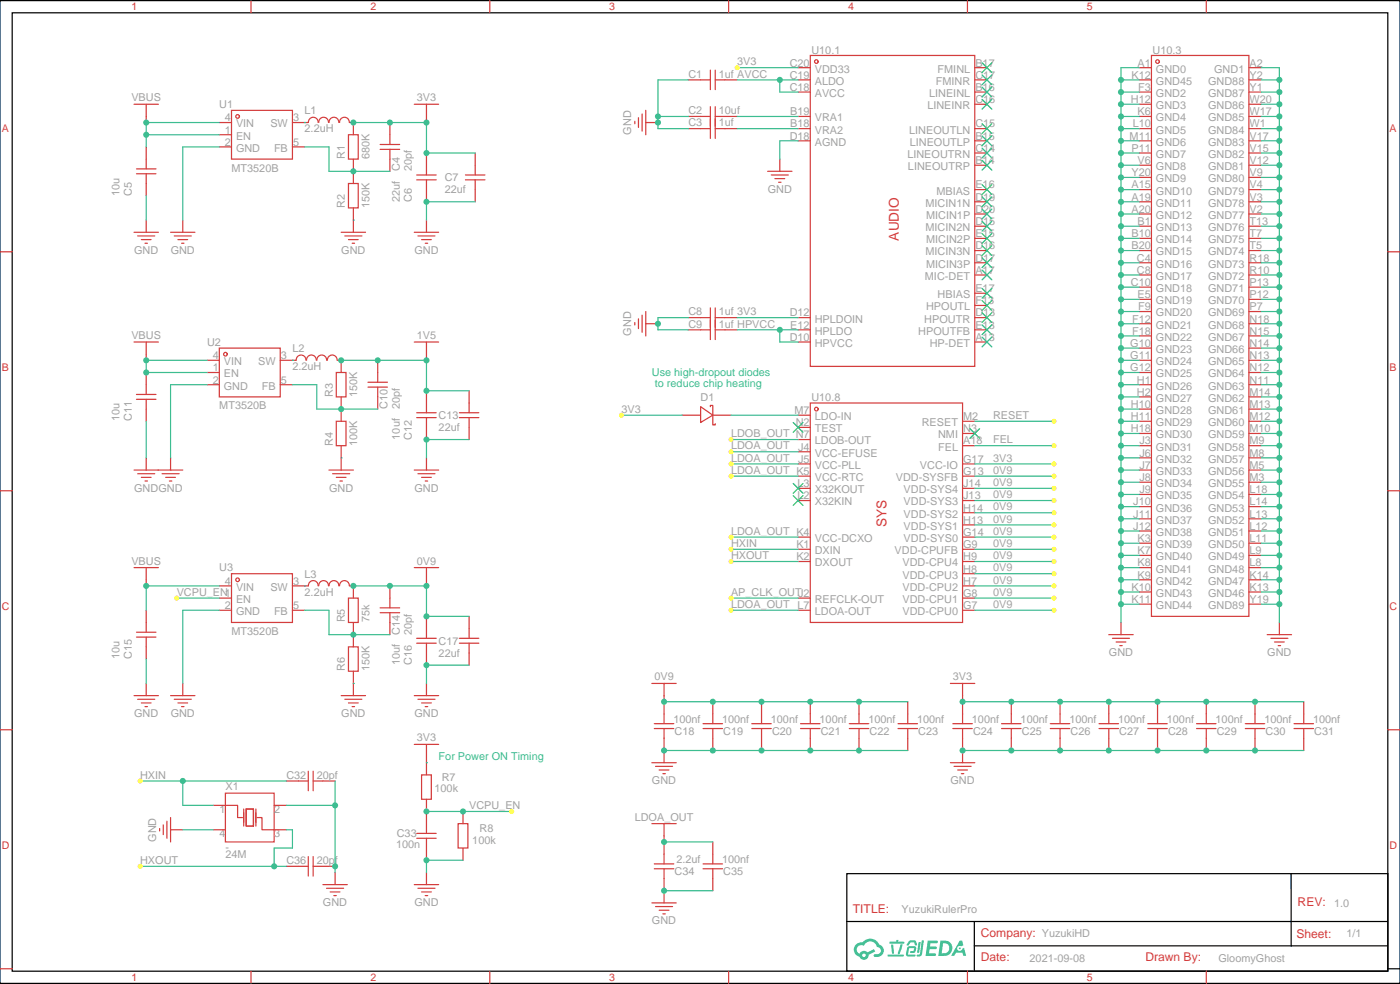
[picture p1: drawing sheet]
<svg xmlns="http://www.w3.org/2000/svg" width="405mm" height="285mm" viewBox="0 0 405 285" stroke-linecap="round" stroke-linejoin="round" font-family="sans-serif">
<defs><g id="words">
<g font-size="3.9" fill="#d43d3d">
<text x="260.2" y="69.6" transform="rotate(-90 260.2 69.6)">AUDIO</text>
<text x="256.7" y="152.5" transform="rotate(-90 256.7 152.5)">SYS</text>
</g>
<g font-size="3.5" fill="#d43d3d">
<text x="375.7" y="262.3">REV:</text>
<text x="246.9" y="264">TITLE:</text>
<text x="284" y="271.1">Company: YuzukiHD</text>
<text x="375.4" y="271.4">Sheet:</text>
<text x="284" y="278.1">Date:</text>
<text x="331.6" y="278.1">Drawn By:</text>
</g>
<g font-size="3.1" fill="#d43d3d">
<text x="38.1" y="3">1</text>
<text x="107.2" y="3">2</text>
<text x="176.4" y="3">3</text>
<text x="245.5" y="3">4</text>
<text x="314.7" y="3">5</text>
<text x=".5" y="38.1">A</text>
<text x="402.3" y="38.1">A</text>
<text x=".5" y="107.3">B</text>
<text x="402.3" y="107.3">B</text>
<text x=".5" y="176.4">C</text>
<text x="402.3" y="176.4">C</text>
<text x=".5" y="245.5">D</text>
<text x="402.3" y="245.5">D</text>
<text x="38.1" y="283.8">1</text>
<text x="107.2" y="283.8">2</text>
<text x="176.4" y="283.8">3</text>
<text x="245.5" y="283.8">4</text>
<text x="314.7" y="283.8">5</text>
</g>
<g font-size="3.1" fill="#a2a2a2">
<text x="234.9" y="15.6">U10.1</text>
<text x="333.7" y="15.6">U10.3</text>
<text x="199.3" y="22.4">C1</text>
<text x="208.1" y="22.4">1uf AVCC</text>
<text x="213.4" y="18.9">3V3</text>
<text x="228.6" y="22.8">C19</text>
<text x="228.6" y="19.2">C20</text>
<text x="235.9" y="21">VDD33</text>
<text x="271.5" y="21">FMINL</text>
<text x="282.4" y="22.8">C17</text>
<text x="282.4" y="19.2">B17</text>
<text x="327.6" y="22.8">K12</text>
<text x="329.3" y="19.2">A1</text>
<text x="334.7" y="21">GND0</text>
<text x="351.5" y="21">GND1</text>
<text x="361.8" y="19.2">A2</text>
<text x="361.8" y="22.8">Y2</text>
<text x="38" y="29.3">VBUS</text>
<text x="120.7" y="29.3">3V3</text>
<text x="228.6" y="26.3">C18</text>
<text x="235.9" y="24.5">ALDO</text>
<text x="235.9" y="28.1">AVCC</text>
<text x="269" y="28.1">LINEINL</text>
<text x="270.9" y="24.5">FMINR</text>
<text x="282.4" y="29.8">C16</text>
<text x="282.4" y="26.3">B16</text>
<text x="327.4" y="29.8">H12</text>
<text x="329.5" y="26.3">F3</text>
<text x="334.7" y="28.1">GND2</text>
<text x="334.7" y="24.5">GND45</text>
<text x="349.8" y="24.5">GND88</text>
<text x="349.8" y="28.1">GND87</text>
<text x="361.8" y="26.3">Y1</text>
<text x="361.8" y="29.8">W20</text>
<text x="63.5" y="31.3">U1</text>
<text x="65.1" y="35.1">4</text>
<text x="84.8" y="35.1">3</text>
<text x="88.2" y="33">L1</text>
<text x="199.3" y="33">C2</text>
<text x="208.1" y="33">10uf</text>
<text x="228.8" y="33.4">B19</text>
<text x="235.9" y="35.1">VRA1</text>
<text x="268.5" y="31.6">LINEINR</text>
<text x="329.3" y="33.4">K6</text>
<text x="334.7" y="35.1">GND4</text>
<text x="334.7" y="31.6">GND3</text>
<text x="349.8" y="31.6">GND86</text>
<text x="349.8" y="35.1">GND85</text>
<text x="361.8" y="33.4">W17</text>
<text x="65.1" y="38.6">1</text>
<text x="68.3" y="40.4">EN</text>
<text x="68.3" y="36.9">VIN</text>
<text x="78.3" y="36.9">SW</text>
<text x="88.2" y="38.3">2.2uH</text>
<text x="182.8" y="39" transform="rotate(-90 182.8 39)">GND</text>
<text x="199.3" y="36.6">C3</text>
<text x="208.1" y="36.6">1uf</text>
<text x="228.6" y="40.4">D18</text>
<text x="228.8" y="36.9">B18</text>
<text x="235.9" y="38.6">VRA2</text>
<text x="263.2" y="38.6">LINEOUTLN</text>
<text x="282.4" y="40.4">B15</text>
<text x="282.4" y="36.9">C15</text>
<text x="327.1" y="40.4">M11</text>
<text x="327.9" y="36.9">L10</text>
<text x="334.7" y="38.6">GND5</text>
<text x="349.8" y="38.6">GND84</text>
<text x="361.8" y="36.9">W1</text>
<text x="361.8" y="40.4">V17</text>
<text x="65.1" y="42.2">2</text>
<text x="68.3" y="43.9">GND</text>
<text x="79.3" y="43.9">FB</text>
<text x="84.8" y="42.2">5</text>
<text x="99.9" y="46" transform="rotate(-90 99.9 46)">R1</text>
<text x="106.9" y="46" transform="rotate(-90 106.9 46)">680K</text>
<text x="235.9" y="42.2">AGND</text>
<text x="262.7" y="45.7">LINEOUTRN</text>
<text x="263.4" y="42.2">LINEOUTLP</text>
<text x="282.4" y="43.9">C14</text>
<text x="282.4" y="47.5">B14</text>
<text x="327.6" y="43.9">P11</text>
<text x="329.3" y="47.5">V6</text>
<text x="334.7" y="45.7">GND7</text>
<text x="334.7" y="42.2">GND6</text>
<text x="349.8" y="42.2">GND83</text>
<text x="349.8" y="45.7">GND82</text>
<text x="361.8" y="43.9">V15</text>
<text x="361.8" y="47.5">V12</text>
<text x="67" y="49.7">MT3520B</text>
<text x="115.8" y="49.6" transform="rotate(-90 115.8 49.6)">C4</text>
<text x="119.3" y="49.6" transform="rotate(-90 119.3 49.6)">20pf</text>
<text x="128.8" y="52.4">C7</text>
<text x="262.9" y="49.2">LINEOUTRP</text>
<text x="327.6" y="51">Y20</text>
<text x="334.7" y="52.8">GND9</text>
<text x="334.7" y="49.2">GND8</text>
<text x="349.8" y="49.2">GND81</text>
<text x="349.8" y="52.8">GND80</text>
<text x="361.8" y="51">V9</text>
<text x="34.6" y="56.6" transform="rotate(-90 34.6 56.6)">10u</text>
<text x="38.1" y="56.6" transform="rotate(-90 38.1 56.6)">C5</text>
<text x="115.8" y="58.4" transform="rotate(-90 115.8 58.4)">22uf</text>
<text x="119.3" y="58.4" transform="rotate(-90 119.3 58.4)">C6</text>
<text x="128.8" y="56">22uf</text>
<text x="222.3" y="55.8">GND</text>
<text x="268" y="59.8">MICIN1N</text>
<text x="271.1" y="56.3">MBIAS</text>
<text x="282.4" y="58">D19</text>
<text x="282.4" y="54.5">E16</text>
<text x="327.6" y="58">A19</text>
<text x="327.6" y="54.5">A15</text>
<text x="334.7" y="59.8">GND11</text>
<text x="334.7" y="56.3">GND10</text>
<text x="349.8" y="56.3">GND79</text>
<text x="349.8" y="59.8">GND78</text>
<text x="361.8" y="54.5">V4</text>
<text x="361.8" y="58">V3</text>
<text x="99.9" y="60.1" transform="rotate(-90 99.9 60.1)">R2</text>
<text x="106.9" y="60.1" transform="rotate(-90 106.9 60.1)">150K</text>
<text x="268.1" y="63.3">MICIN1P</text>
<text x="282.4" y="65.1">D15</text>
<text x="282.4" y="61.6">D20</text>
<text x="327.6" y="61.6">A20</text>
<text x="329.3" y="65.1">B1</text>
<text x="334.7" y="63.3">GND12</text>
<text x="349.8" y="63.3">GND77</text>
<text x="361.8" y="61.6">V2</text>
<text x="361.8" y="65.1">T13</text>
<text x="268" y="66.9">MICIN2N</text>
<text x="268.1" y="70.4">MICIN2P</text>
<text x="282.4" y="68.6">E15</text>
<text x="327.6" y="68.6">B10</text>
<text x="334.7" y="70.4">GND14</text>
<text x="334.7" y="66.9">GND13</text>
<text x="349.8" y="66.9">GND76</text>
<text x="349.8" y="70.4">GND75</text>
<text x="361.8" y="68.6">T7</text>
<text x="38.8" y="73.4">GND</text>
<text x="49.4" y="73.4">GND</text>
<text x="98.8" y="73.4">GND</text>
<text x="120" y="73.4">GND</text>
<text x="268" y="73.9">MICIN3N</text>
<text x="268.1" y="77.4">MICIN3P</text>
<text x="282.4" y="75.7">D17</text>
<text x="282.4" y="72.2">D16</text>
<text x="327.6" y="72.2">B20</text>
<text x="329.2" y="75.7">C4</text>
<text x="334.7" y="77.4">GND16</text>
<text x="334.7" y="73.9">GND15</text>
<text x="349.8" y="73.9">GND74</text>
<text x="349.8" y="77.4">GND73</text>
<text x="361.8" y="72.2">T5</text>
<text x="361.8" y="75.7">R18</text>
<text x="267.8" y="81">MIC-DET</text>
<text x="282.4" y="79.2">A17</text>
<text x="327.4" y="82.7">C10</text>
<text x="329.2" y="79.2">C8</text>
<text x="334.7" y="81">GND17</text>
<text x="349.8" y="81">GND72</text>
<text x="361.8" y="79.2">R10</text>
<text x="361.8" y="82.7">P13</text>
<text x="268.1" y="89.8">HPOUTL</text>
<text x="271.5" y="86.3">HBIAS</text>
<text x="282.4" y="88">F13</text>
<text x="282.4" y="84.5">E17</text>
<text x="329.3" y="86.3">E5</text>
<text x="329.5" y="89.8">F9</text>
<text x="334.7" y="88">GND19</text>
<text x="334.7" y="84.5">GND18</text>
<text x="349.8" y="84.5">GND71</text>
<text x="349.8" y="88">GND70</text>
<text x="361.8" y="86.3">P12</text>
<text x="361.8" y="89.8">P7</text>
<text x="199.3" y="94.8">C9</text>
<text x="199.3" y="91.2">C8</text>
<text x="208.1" y="94.8">1uf HPVCC</text>
<text x="208.1" y="91.2">1uf 3V3</text>
<text x="228.6" y="91.6">D12</text>
<text x="228.8" y="95.1">E12</text>
<text x="235.9" y="93.3">HPLDOIN</text>
<text x="267.6" y="93.3">HPOUTR</text>
<text x="282.4" y="95.1">E13</text>
<text x="282.4" y="91.6">D13</text>
<text x="327.8" y="93.3">F12</text>
<text x="334.7" y="95.1">GND21</text>
<text x="334.7" y="91.6">GND20</text>
<text x="349.8" y="91.6">GND69</text>
<text x="349.8" y="95.1">GND68</text>
<text x="361.8" y="93.3">N18</text>
<text x="38" y="98.1">VBUS</text>
<text x="60" y="100.1">U2</text>
<text x="84.7" y="101.8">L2</text>
<text x="120.7" y="98.1">1V5</text>
<text x="182.8" y="97.2" transform="rotate(-90 182.8 97.2)">GND</text>
<text x="228.6" y="98.6">D10</text>
<text x="235.9" y="100.4">HPVCC</text>
<text x="235.9" y="96.9">HPLDO</text>
<text x="265.9" y="96.9">HPOUTFB</text>
<text x="269.2" y="100.4">HP-DET</text>
<text x="282.4" y="98.6">A13</text>
<text x="327.2" y="100.4">G10</text>
<text x="327.8" y="96.9">F18</text>
<text x="334.7" y="98.6">GND22</text>
<text x="349.8" y="98.6">GND67</text>
<text x="361.8" y="96.9">N15</text>
<text x="361.8" y="100.4">N14</text>
<text x="61.6" y="107.4">1</text>
<text x="61.6" y="103.9">4</text>
<text x="64.8" y="105.7">VIN</text>
<text x="74.8" y="105.7">SW</text>
<text x="81.3" y="103.9">3</text>
<text x="84.7" y="107.1">2.2uH</text>
<text x="327.2" y="107.4">G12</text>
<text x="327.2" y="103.9">G11</text>
<text x="334.7" y="105.7">GND24</text>
<text x="334.7" y="102.1">GND23</text>
<text x="349.8" y="102.1">GND66</text>
<text x="349.8" y="105.7">GND65</text>
<text x="361.8" y="103.9">N13</text>
<text x="361.8" y="107.4">N12</text>
<text x="61.6" y="111">2</text>
<text x="64.8" y="109.2">EN</text>
<text x="64.8" y="112.7">GND</text>
<text x="75.8" y="112.7">FB</text>
<text x="81.3" y="111">5</text>
<text x="329.2" y="111">H1</text>
<text x="334.7" y="112.7">GND26</text>
<text x="334.7" y="109.2">GND25</text>
<text x="349.8" y="109.2">GND64</text>
<text x="349.8" y="112.7">GND63</text>
<text x="361.8" y="111">N11</text>
<text x="63.5" y="118.5">MT3520B</text>
<text x="96.4" y="114.8" transform="rotate(-90 96.4 114.8)">R3</text>
<text x="103.4" y="114.8" transform="rotate(-90 103.4 114.8)">150K</text>
<text x="112.2" y="118.4" transform="rotate(-90 112.2 118.4)">C10</text>
<text x="115.8" y="118.4" transform="rotate(-90 115.8 118.4)">20pf</text>
<text x="179.9" y="119.5">3V3</text>
<text x="202.8" y="115.9">D1</text>
<text x="230" y="119.8">M7</text>
<text x="234.9" y="116.1">U10.8</text>
<text x="327.4" y="118">H10</text>
<text x="329.2" y="114.5">H2</text>
<text x="334.7" y="119.8">GND28</text>
<text x="334.7" y="116.3">GND27</text>
<text x="349.8" y="116.3">GND62</text>
<text x="349.8" y="119.8">GND61</text>
<text x="361.8" y="114.5">M14</text>
<text x="361.8" y="118">M13</text>
<text x="34.6" y="121.9" transform="rotate(-90 34.6 121.9)">10u</text>
<text x="38.1" y="121.9" transform="rotate(-90 38.1 121.9)">C11</text>
<text x="127" y="121.2">C13</text>
<text x="127" y="124.8">22uf</text>
<text x="230.4" y="123.3">N2</text>
<text x="235.9" y="125.1">TEST</text>
<text x="235.9" y="121.5">LDO-IN</text>
<text x="266.9" y="123.3">RESET</text>
<text x="278.9" y="121.5">M2</text>
<text x="278.9" y="125.1">N3</text>
<text x="287.5" y="121.2">RESET</text>
<text x="327.4" y="125.1">H18</text>
<text x="327.4" y="121.5">H11</text>
<text x="334.7" y="123.3">GND29</text>
<text x="349.8" y="123.3">GND60</text>
<text x="361.8" y="121.5">M12</text>
<text x="361.8" y="125.1">M10</text>
<text x="96.4" y="128.9" transform="rotate(-90 96.4 128.9)">R4</text>
<text x="103.4" y="128.9" transform="rotate(-90 103.4 128.9)">100K</text>
<text x="115.8" y="127.2" transform="rotate(-90 115.8 127.2)">10uf</text>
<text x="119.3" y="127.2" transform="rotate(-90 119.3 127.2)">C12</text>
<text x="211.7" y="126.5">LDOB_OUT N7</text>
<text x="211.7" y="130">LDOA_OUT</text>
<text x="231.1" y="130.4">J4</text>
<text x="235.9" y="128.6">LDOB-OUT</text>
<text x="271.6" y="130.4">FEL</text>
<text x="271.6" y="126.8">NMI</text>
<text x="278.9" y="128.6">A18</text>
<text x="287.5" y="128.3">FEL</text>
<text x="329.9" y="128.6">J3</text>
<text x="334.7" y="130.4">GND31</text>
<text x="334.7" y="126.8">GND30</text>
<text x="349.8" y="126.8">GND59</text>
<text x="349.8" y="130.4">GND58</text>
<text x="361.8" y="128.6">M9</text>
<text x="211.7" y="133.6">LDOA_OUT</text>
<text x="211.7" y="137.1">LDOA_OUT K5</text>
<text x="231.1" y="133.9">J5</text>
<text x="235.9" y="135.7">VCC-PLL</text>
<text x="235.9" y="132.1">VCC-EFUSE</text>
<text x="266.4" y="135.7">VCC-IO</text>
<text x="278.9" y="133.9">G17</text>
<text x="278.9" y="137.4">G13</text>
<text x="287.5" y="137.1">0V9</text>
<text x="287.5" y="133.6">3V3</text>
<text x="329.9" y="135.7">J7</text>
<text x="329.9" y="132.1">J6</text>
<text x="334.7" y="137.4">GND33</text>
<text x="334.7" y="133.9">GND32</text>
<text x="349.8" y="133.9">GND57</text>
<text x="349.8" y="137.4">GND56</text>
<text x="361.8" y="132.1">M8</text>
<text x="361.8" y="135.7">M5</text>
<text x="38.8" y="142.2">GNDGND</text>
<text x="95.3" y="142.2">GND</text>
<text x="120" y="142.2">GND</text>
<text x="230.9" y="140.9">L3</text>
<text x="235.9" y="142.7">X32KOUT</text>
<text x="235.9" y="139.2">VCC-RTC</text>
<text x="259.4" y="139.2">VDD-SYSFB</text>
<text x="261.6" y="142.7">VDD-SYS4</text>
<text x="278.9" y="140.9">J14</text>
<text x="287.5" y="140.6">0V9</text>
<text x="329.9" y="142.7">J9</text>
<text x="329.9" y="139.2">J8</text>
<text x="334.7" y="140.9">GND34</text>
<text x="349.8" y="140.9">GND55</text>
<text x="361.8" y="139.2">M3</text>
<text x="361.8" y="142.7">L18</text>
<text x="230.9" y="144.5">L2</text>
<text x="235.9" y="146.2">X32KIN</text>
<text x="261.6" y="146.2">VDD-SYS3</text>
<text x="261.6" y="149.8">VDD-SYS2</text>
<text x="278.9" y="144.5">J13</text>
<text x="278.9" y="148">H14</text>
<text x="287.5" y="144.2">0V9</text>
<text x="287.5" y="147.7">0V9</text>
<text x="328.1" y="149.8">J11</text>
<text x="328.1" y="146.2">J10</text>
<text x="334.7" y="148">GND36</text>
<text x="334.7" y="144.5">GND35</text>
<text x="349.8" y="144.5">GND54</text>
<text x="349.8" y="148">GND53</text>
<text x="361.8" y="146.2">L14</text>
<text x="361.8" y="149.8">L13</text>
<text x="211.7" y="154.7">LDOA_OUT K4</text>
<text x="261.6" y="153.3">VDD-SYS1</text>
<text x="278.9" y="151.5">H13</text>
<text x="278.9" y="155.1">G14</text>
<text x="287.5" y="151.2">0V9</text>
<text x="287.5" y="154.7">0V9</text>
<text x="328.1" y="153.3">J12</text>
<text x="334.7" y="155.1">GND38</text>
<text x="334.7" y="151.5">GND37</text>
<text x="349.8" y="151.5">GND52</text>
<text x="349.8" y="155.1">GND51</text>
<text x="361.8" y="153.3">L12</text>
<text x="211.7" y="158.3">HXIN</text>
<text x="211.7" y="161.8">HXOUT</text>
<text x="230.6" y="158.6">K1</text>
<text x="235.9" y="160.4">DXIN</text>
<text x="235.9" y="156.8">VCC-DCXO</text>
<text x="259" y="160.4">VDD-CPUFB</text>
<text x="261.6" y="156.8">VDD-SYS0</text>
<text x="278.9" y="158.6">G9</text>
<text x="287.5" y="158.3">0V9</text>
<text x="287.5" y="161.8">0V9</text>
<text x="329.3" y="160.4">K7</text>
<text x="329.3" y="156.8">K3</text>
<text x="334.7" y="158.6">GND39</text>
<text x="349.8" y="158.6">GND50</text>
<text x="361.8" y="156.8">L11</text>
<text x="361.8" y="160.4">L9</text>
<text x="38" y="163.4">VBUS</text>
<text x="63.5" y="165.3">U3</text>
<text x="88.2" y="167.1">L3</text>
<text x="120.7" y="163.4">0V9</text>
<text x="230.6" y="162.1">K2</text>
<text x="235.9" y="163.9">DXOUT</text>
<text x="261.3" y="163.9">VDD-CPU4</text>
<text x="261.3" y="167.4">VDD-CPU3</text>
<text x="278.9" y="162.1">H9</text>
<text x="278.9" y="165.6">H8</text>
<text x="287.5" y="165.3">0V9</text>
<text x="329.3" y="167.4">K9</text>
<text x="329.3" y="163.9">K8</text>
<text x="334.7" y="165.6">GND41</text>
<text x="334.7" y="162.1">GND40</text>
<text x="349.8" y="162.1">GND49</text>
<text x="349.8" y="165.6">GND48</text>
<text x="361.8" y="163.9">L8</text>
<text x="361.8" y="167.4">K14</text>
<text x="51.2" y="172.4">VCPU_EN1</text>
<text x="65.1" y="169.2">4</text>
<text x="68.3" y="170.9">VIN</text>
<text x="78.3" y="170.9">SW</text>
<text x="84.8" y="169.2">3</text>
<text x="88.2" y="172.4">2.2uH</text>
<text x="211.7" y="172.4">AP_CLK_OUTJ2</text>
<text x="261.3" y="170.9">VDD-CPU2</text>
<text x="278.9" y="169.2">H7</text>
<text x="278.9" y="172.7">G8</text>
<text x="287.5" y="168.9">0V9</text>
<text x="287.5" y="172.4">0V9</text>
<text x="327.6" y="170.9">K10</text>
<text x="334.7" y="172.7">GND43</text>
<text x="334.7" y="169.2">GND42</text>
<text x="349.8" y="169.2">GND47</text>
<text x="349.8" y="172.7">GND46</text>
<text x="361.8" y="170.9">K13</text>
<text x="65.1" y="176.2">2</text>
<text x="68.3" y="174.5">EN</text>
<text x="68.3" y="178">GND</text>
<text x="79.3" y="178">FB</text>
<text x="84.8" y="176.2">5</text>
<text x="211.7" y="175.9">LDOA_OUT</text>
<text x="230.9" y="176.2">L7</text>
<text x="235.9" y="178">LDOA-OUT</text>
<text x="235.9" y="174.5">REFCLK-OUT</text>
<text x="261.3" y="174.5">VDD-CPU1</text>
<text x="261.3" y="178">VDD-CPU0</text>
<text x="278.9" y="176.2">G7</text>
<text x="287.5" y="175.9">0V9</text>
<text x="327.6" y="174.5">K11</text>
<text x="334.7" y="176.2">GND44</text>
<text x="349.8" y="176.2">GND89</text>
<text x="361.8" y="174.5">Y19</text>
<text x="67" y="183.7">MT3520B</text>
<text x="99.9" y="180.1" transform="rotate(-90 99.9 180.1)">R5</text>
<text x="106.9" y="180.1" transform="rotate(-90 106.9 180.1)">75k</text>
<text x="115.8" y="183.6" transform="rotate(-90 115.8 183.6)">C14</text>
<text x="119.3" y="183.6" transform="rotate(-90 119.3 183.6)">20pf</text>
<text x="34.6" y="190.7" transform="rotate(-90 34.6 190.7)">10u</text>
<text x="38.1" y="190.7" transform="rotate(-90 38.1 190.7)">C15</text>
<text x="127" y="186.5">C17</text>
<text x="127" y="190">22uf</text>
<text x="321.1" y="189.8">GND</text>
<text x="366.9" y="189.8">GND</text>
<text x="99.9" y="194.2" transform="rotate(-90 99.9 194.2)">R6</text>
<text x="106.9" y="194.2" transform="rotate(-90 106.9 194.2)">150K</text>
<text x="115.8" y="192.4" transform="rotate(-90 115.8 192.4)">10uf</text>
<text x="119.3" y="192.4" transform="rotate(-90 119.3 192.4)">C16</text>
<text x="189.5" y="196.9">0V9</text>
<text x="275.9" y="196.9">3V3</text>
<text x="38.8" y="207.5">GND</text>
<text x="49.4" y="207.5">GND</text>
<text x="98.8" y="207.5">GND</text>
<text x="120" y="207.5">GND</text>
<text x="195" y="209">100nf</text>
<text x="209.1" y="209">100nf</text>
<text x="223.2" y="209">100nf</text>
<text x="237.3" y="209">100nf</text>
<text x="251.4" y="209">100nf</text>
<text x="265.5" y="209">100nf</text>
<text x="281.4" y="209">100nf</text>
<text x="295.5" y="209">100nf</text>
<text x="309.6" y="209">100nf</text>
<text x="323.7" y="209">100nf</text>
<text x="337.8" y="209">100nf</text>
<text x="352" y="209">100nf</text>
<text x="366.1" y="209">100nf</text>
<text x="380.2" y="209">100nf</text>
<text x="120.7" y="214.5">3V3</text>
<text x="195.3" y="212.6">C18</text>
<text x="209.4" y="212.6">C19</text>
<text x="223.5" y="212.6">C20</text>
<text x="237.6" y="212.6">C21</text>
<text x="251.8" y="212.6">C22</text>
<text x="265.9" y="212.6">C23</text>
<text x="281.7" y="212.6">C24</text>
<text x="295.9" y="212.6">C25</text>
<text x="310" y="212.6">C26</text>
<text x="324.1" y="212.6">C27</text>
<text x="338.2" y="212.6">C28</text>
<text x="352.3" y="212.6">C29</text>
<text x="366.4" y="212.6">C30</text>
<text x="380.5" y="212.6">C31</text>
<text x="40.6" y="225.3">HXIN</text>
<text x="82.9" y="225.3">C32</text>
<text x="91.7" y="225.3">20pf</text>
<text x="127.9" y="226">R7</text>
<text x="188.8" y="226.9">GND</text>
<text x="275.2" y="226.9">GND</text>
<text x="65.3" y="228.5">X1</text>
<text x="125.8" y="229.1">100k</text>
<text x="63.5" y="235.2">1</text>
<text x="79.4" y="235.2">2</text>
<text x="135.8" y="234.1">VCPU_EN</text>
<text x="183.8" y="237.5">LDOA_OUT</text>
<text x="45.2" y="243.6" transform="rotate(-90 45.2 243.6)">GND</text>
<text x="63.5" y="242.2">4</text>
<text x="79.4" y="242.2">3</text>
<text x="114.7" y="245.4">100n</text>
<text x="114.9" y="242.2">C33</text>
<text x="136.8" y="244.3">100k</text>
<text x="138.8" y="240.8">R8</text>
<text x="40.6" y="250">HXOUT</text>
<text x="65.3" y="248.2">24M</text>
<text x="65.3" y="246.1">-</text>
<text x="82.9" y="250">C36</text>
<text x="91.7" y="250">20pf</text>
<text x="195.8" y="249.6">2.2uf</text>
<text x="209.1" y="249.6">100nf</text>
<text x="195.3" y="253.1">C34</text>
<text x="209.4" y="253.1">C35</text>
<text x="93.5" y="262.1">GND</text>
<text x="120" y="262.1">GND</text>
<text x="386.3" y="262.3">1.0</text>
<text x="188.8" y="267.4">GND</text>
<text x="261.1" y="264.1">YuzukiRulerPro</text>
<text x="389.8" y="271.2">1/1</text>
<text x="298.1" y="278.2">2021-09-08</text>
<text x="352.8" y="278.2">GloomyGhost</text>
</g>
<g font-size="3.1" fill="#3dbc91">
<text x="188.7" y="108.9">Use high-dropout diodes</text>
<text x="189.6" y="112">to reduce chip heating</text>
<text x="127" y="220">For Power ON Timing</text>
</g>
</g></defs>
<g fill="none" stroke="#d43d3d" stroke-width=".35">
<path d="M72.7 .2v3.5M141.8 .2v3.5M211 .2v3.5M231.1 19.6h3.5M234.6 16.1h47.6v89.9h-47.6zM280.1 .2v3.5M282.2 19.6h3.6M329.8 19.6h3.6M333.4 16.1h28.2v162.2h-28.2zM349.2 .2v3.5M361.6 19.6h3.5M38.8 30.2h7.1"/>
<path d="M42.3 30.2v5.3M63.5 35.5h3.5M63.5 39h3.5M67 31.9h17.7v14.1h-17.7zM84.7 35.5h4.6M89.3 35.4a1.41 1.41 0 0 1 1.4-1.5 1.41 1.41 0 0 1 1.4 1.5M92.3 35.4a1.41 1.41 0 0 1 1.4-1.5 1.41 1.41 0 0 1 1.4 1.5M95.3 35.4a1.41 1.41 0 0 1 1.4-1.5 1.41 1.41 0 0 1 1.4 1.5M98.3 35.4a1.41 1.41 0 0 1 1.4-1.5 1.41 1.41 0 0 1 1.4 1.5M100.9 39h2.8v7h-2.8zM101.2 35.5h1.1v3.5M112.9 35.5v6.3"/>
<path d="M119.9 30.2h7.1M123.5 30.2v5.3M183.8 35.1v.7M184.9 34v2.9M185.9 33v4.9M187 35.5h3.5M187 31.9v7.1M199.3 23.1h6.4M199.3 37.2h6.4M199.3 33.7h6.4M205.7 20.3v5.6M205.7 30.9v9.1"/>
<path d="M207.1 23.1h6.3M207.1 37.2h6.3M207.1 33.7h6.3M207.1 20.3v5.6M207.1 30.9v9.1M231.1 23.1h3.5M231.1 37.2h3.5M231.1 26.6h3.5M231.1 33.7h3.5M282.2 23.1h3.6M282.2 37.2h3.6M282.2 30.2h3.6"/>
<path d="M282.2 26.6h3.6M329.8 23.1h3.6M329.8 37.2h3.6M329.8 30.2h3.6M329.8 26.6h3.6M329.8 33.7h3.6M361.6 23.1h3.5M361.6 37.2h3.5M361.6 30.2h3.5M361.6 26.6h3.5M361.6 33.7h3.5M39.5 50.3h5.7"/>
<path d="M39.5 48.9h5.7M42.3 42.5v6.4M42.3 50.3v6.3M63.5 42.5h3.5M84.7 42.5h3.5M100.9 53.1h2.8v7h-2.8zM102.3 46v7.1M110.1 43.2h5.6M110.1 41.8h5.6M112.9 43.2v6.4M120.6 52h5.7M120.6 50.6h5.7"/>
<path d="M123.5 44.3v6.3M123.5 52v6.4M134.8 52h5.6M134.8 50.6h5.6M137.6 44.3v6.3M137.6 52v6.4M222.2 49.6h7.1M223.3 50.6h4.9M224.4 51.7h2.8M225.4 52.7h.7M225.8 46v3.6M231.1 40.7h3.5"/>
<path d="M282.2 44.3h3.6M282.2 58.4h3.6M282.2 54.9h3.6M282.2 47.8h3.6M282.2 40.7h3.6M329.8 44.3h3.6M329.8 58.4h3.6M329.8 54.9h3.6M329.8 47.8h3.6M329.8 40.7h3.6M329.8 51.3h3.6M361.6 44.3h3.5"/>
<path d="M361.6 58.4h3.5M361.6 54.9h3.5M361.6 47.8h3.5M361.6 40.7h3.5M361.6 51.3h3.5M0 72.8h3.5M38.8 67.2h7.1M39.9 68.3h4.9M40.9 69.3h2.8M42 70.4h.7M42.3 63.7v3.5M49.4 67.2h7"/>
<path d="M50.4 68.3h5M51.5 69.3h2.8M52.6 70.4h.7M52.9 63.7v3.5M98.8 67.2h7M99.8 68.3h5M100.9 69.3h2.8M102 70.4h.7M102.3 60.1v7.1M119.9 67.2h7.1M121 68.3h4.9M122.1 69.3h2.8"/>
<path d="M123.1 70.4h.7M123.5 63.7v3.5M282.2 79.6h3.6M282.2 76h3.6M282.2 72.5h3.6M282.2 69h3.6M282.2 65.4h3.6M282.2 61.9h3.6M329.8 79.6h3.6M329.8 76h3.6M329.8 72.5h3.6M329.8 69h3.6"/>
<path d="M329.8 65.4h3.6M329.8 61.9h3.6M361.6 79.6h3.5M361.6 76h3.5M361.6 72.5h3.5M361.6 69h3.5M361.6 65.4h3.5M361.6 61.9h3.5M401.8 72.8h3.5M38.8 99h7.1M42.3 99v5.2M119.9 99h7.1"/>
<path d="M123.5 99v5.2M183.8 93.3v.7M184.9 92.3v2.8M185.9 91.2v4.9M187 93.7h3.5M187 90.1v7.1M199.3 95.4h6.4M199.3 91.9h6.4M205.7 89.1v9.1M207.1 95.4h6.3M207.1 91.9h6.3M207.1 89.1v9.1"/>
<path d="M231.1 95.4h3.5M231.1 91.9h3.5M231.1 99h3.5M282.2 95.4h3.6M282.2 91.9h3.6M282.2 88.4h3.6M282.2 84.8h3.6M282.2 99h3.6M329.8 83.1h3.6M329.8 86.6h3.6M329.8 90.1h3.6M329.8 93.7h3.6"/>
<path d="M329.8 97.2h3.6M361.6 83.1h3.5M361.6 86.6h3.5M361.6 90.1h3.5M361.6 93.7h3.5M361.6 97.2h3.5M39.5 115.5h5.7M39.5 114.1h5.7M42.3 107.8v6.3M42.3 115.5v6.4M60 104.2h3.5M60 107.8h3.5"/>
<path d="M60 111.3h3.5M63.5 100.7h17.6v14.1h-17.6zM81.1 104.2h4.6M81.1 111.3h3.6M85.8 104.2a1.41 1.41 0 0 1 1.4-1.5 1.41 1.41 0 0 1 1.4 1.5M88.8 104.2a1.41 1.41 0 0 1 1.4-1.5 1.41 1.41 0 0 1 1.4 1.5M91.7 104.2a1.41 1.41 0 0 1 1.5-1.5 1.41 1.41 0 0 1 1.4 1.5M94.8 104.2a1.41 1.41 0 0 1 1.4-1.5 1.41 1.41 0 0 1 1.4 1.5M97.4 107.8h2.8v7h-2.8zM97.7 104.2h1.1v3.6M98.8 114.8v7.1M106.5 112h5.7"/>
<path d="M106.5 110.6h5.7M109.4 104.2v6.4M109.4 112v6.4M120.6 119.4h5.7M123.5 113.1v6.3M133 119.4h5.6M135.8 113.1v6.3M202.8 117.7l3.6 2.4-3.6 2.1zM205.7 117.7v-.4h.7v5.6h.7v-.3M234.6 116.6h44.1v63.5h-44.1zM329.8 100.7h3.6M329.8 104.2h3.6"/>
<path d="M329.8 107.8h3.6M329.8 111.3h3.6M329.8 114.8h3.6M329.8 118.4h3.6M361.6 100.7h3.5M361.6 104.2h3.5M361.6 107.8h3.5M361.6 111.3h3.5M361.6 114.8h3.5M361.6 118.4h3.5M38.8 136h14.1M39.9 137.1h4.9"/>
<path d="M40.9 138.1h2.8M42 139.2h.7M42.3 132.5v3.5M46.9 137.1h5M48 138.1h2.8M49 139.2h.7M49.4 132.5v3.5M95.2 136h7.1M96.3 137.1h4.9M97.4 121.9h2.8v7h-2.8zM97.4 138.1h2.8M98.4 139.2h.7"/>
<path d="M98.8 128.9v7.1M119.9 136h7.1M120.6 120.8h5.7M121 137.1h4.9M122.1 138.1h2.8M123.1 139.2h.7M123.5 120.8v6.4M123.5 132.5v3.5M133 120.8h5.6M135.8 120.8v6.4M197.6 120.1h5.2M206.4 120.1h5.3"/>
<path d="M231.1 134.2h3.5M231.1 137.8h3.5M231.1 130.7h3.5M231.1 127.2h3.5M231.1 123.6h3.5M231.1 120.1h3.5M278.7 121.9h3.5M278.7 125.4h3.5M278.7 128.9h3.5M278.7 134.2h3.5M278.7 137.8h3.5M329.8 121.9h3.6"/>
<path d="M329.8 125.4h3.6M329.8 128.9h3.6M329.8 132.5h3.6M329.8 136h3.6M329.8 139.5h3.6M361.6 121.9h3.5M361.6 125.4h3.5M361.6 128.9h3.5M361.6 132.5h3.5M361.6 136h3.5M361.6 139.5h3.5M0 142h3.5"/>
<path d="M231.1 141.3h3.5M231.1 144.8h3.5M231.1 155.4h3.5M231.1 158.9h3.5M278.7 141.3h3.5M278.7 144.8h3.5M278.7 148.3h3.5M278.7 151.9h3.5M278.7 155.4h3.5M278.7 158.9h3.5M329.8 143.1h3.6M329.8 146.6h3.6"/>
<path d="M329.8 150.1h3.6M329.8 153.6h3.6M329.8 157.2h3.6M361.6 143.1h3.5M361.6 146.6h3.5M361.6 150.1h3.5M361.6 153.6h3.5M361.6 157.2h3.5M401.8 142h3.5M38.8 164.2h7.1M42.3 164.2v5.3M42.3 176.6v6.3"/>
<path d="M63.5 169.5h3.5M63.5 176.6h3.5M63.5 173h3.5M67 166h17.7v14.1h-17.7zM84.7 169.5h4.6M84.7 176.6h3.5M89.3 169.5a1.41 1.41 0 0 1 1.4-1.5 1.41 1.41 0 0 1 1.4 1.5M92.3 169.5a1.41 1.41 0 0 1 1.4-1.5 1.41 1.41 0 0 1 1.4 1.5M95.3 169.5a1.41 1.41 0 0 1 1.4-1.5 1.41 1.41 0 0 1 1.4 1.5M98.3 169.5a1.41 1.41 0 0 1 1.4-1.5 1.41 1.41 0 0 1 1.4 1.5M100.9 173h2.8v7.1h-2.8zM101.2 169.5h1.1v3.5"/>
<path d="M110.1 177.3h5.6M110.1 175.9h5.6M112.9 169.5v6.4M112.9 177.3v6.3M119.9 164.2h7.1M123.5 164.2v5.3M123.5 178.3v6.4M135.8 178.3v6.4M231.1 162.5h3.5M231.1 176.6h3.5M231.1 173h3.5M278.7 169.5h3.5"/>
<path d="M278.7 162.5h3.5M278.7 166h3.5M278.7 176.6h3.5M278.7 173h3.5M329.8 160.7h3.6M329.8 164.2h3.6M329.8 167.7h3.6M329.8 171.3h3.6M329.8 174.8h3.6M361.6 160.7h3.5M361.6 164.2h3.5M361.6 167.7h3.5"/>
<path d="M361.6 171.3h3.5M361.6 174.8h3.5M39.5 184.3h5.7M39.5 182.9h5.7M42.3 184.3v6.4M42.3 197.7v3.6M52.9 197.7v3.6M100.9 187.1h2.8v7.1h-2.8zM102.3 180.1v7M102.3 194.2v7.1M120.6 186.1h5.7M120.6 184.7h5.7"/>
<path d="M123.5 186.1v6.3M123.5 197.7v3.6M133 186.1h5.6M133 184.7h5.6M135.8 186.1v6.3M188.7 197.7h7.1M192.3 197.7v11.7M275.2 197.7h7M278.7 197.7v11.7M321 183.6h7.1M322.1 184.7h4.9M323.1 185.7h2.9"/>
<path d="M324.2 186.8h.7M324.6 180.1v3.5M366.9 183.6h7M367.9 184.7h5M369 185.7h2.8M370.1 186.8h.7M370.4 180.1v3.5M0 211.1h3.5M38.8 201.3h7.1M39.9 202.3h4.9M40.9 203.4h2.8M42 204.4h.7"/>
<path d="M49.4 201.3h7M50.4 202.3h5M51.5 203.4h2.8M52.6 204.4h.7M98.8 201.3h7M99.8 202.3h5M100.9 203.4h2.8M102 204.4h.7M119.9 201.3h7.1M119.9 215.4h7.1M121 202.3h4.9M122.1 203.4h2.8"/>
<path d="M123.1 204.4h.7M123.5 215.4v8.8M189.4 210.8h5.7M189.4 209.4h5.7M192.3 210.8v9.9M203.6 210.8h5.6M203.6 209.4h5.6M206.4 203v6.4M206.4 210.8v6.3M217.7 210.8h5.6M217.7 209.4h5.6M220.5 203v6.4"/>
<path d="M220.5 210.8v6.3M231.8 210.8h5.6M231.8 209.4h5.6M234.6 203v6.4M234.6 210.8v6.3M245.9 210.8h5.6M245.9 209.4h5.6M248.7 203v6.4M248.7 210.8v6.3M260 210.8h5.6M260 209.4h5.6M262.8 203v6.4"/>
<path d="M262.8 210.8v6.3M275.9 210.8h5.6M275.9 209.4h5.6M278.7 210.8v9.9M290 210.8h5.6M290 209.4h5.6M292.8 203v6.4M292.8 210.8v6.3M304.1 210.8h5.6M304.1 209.4h5.6M306.9 203v6.4M306.9 210.8v6.3"/>
<path d="M318.2 210.8h5.6M318.2 209.4h5.6M321 203v6.4M321 210.8v6.3M332.3 210.8h5.7M332.3 209.4h5.7M335.1 203v6.4M335.1 210.8v6.3M346.4 210.8h5.7M346.4 209.4h5.7M349.2 203v6.4M349.2 210.8v6.3"/>
<path d="M360.5 210.8h5.7M360.5 209.4h5.7M363.4 203v6.4M363.4 210.8v6.3M374.6 210.8h5.7M374.6 209.4h5.7M377.5 203v6.4M377.5 210.8v6.3M401.8 211.1h3.5M46.2 239.7v.7M47.3 238.7v2.8M48.3 237.6v4.9"/>
<path d="M49.4 236.5v7.1M61.7 233h7.1v3.5h1.4M65.3 229.5h14.1v14.1h-14.1zM70.6 234.1v4.9M71.3 234.1h2.1v4.9h-2.1zM74.1 234.1v4.9M74.4 236.5h1.4v3.6h7.1M79.4 233h3.5M82.9 226h6.4M89.3 223.1v5.7M90.7 226h6.3M90.7 223.1v5.7"/>
<path d="M122.1 224.2h2.8v7h-2.8zM123.5 231.2v9.9M132.6 238.3h2.9v7.1h-2.9zM134.1 234.8v3.5M188.7 220.7h7.1M188.7 238.3h7.1M189.8 221.7h4.9M190.9 222.8h2.8M191.9 223.8h.7M192.3 238.3v11.6M275.2 220.7h7M276.2 221.7h5"/>
<path d="M277.3 222.8h2.8M278.3 223.8h.7M49.4 240.1h3.5M61.7 240.1h3.6M82.9 250.6h6.4M89.3 247.8v5.7M90.7 247.8v5.7M90.7 250.6h6.3M93.5 255.9h7M94.5 257h5M95.6 258.1h2.8M96.7 259.1h.7"/>
<path d="M97 252.4v3.5M119.9 255.9h7.1M120.6 242.5h5.7M120.6 241.1h5.7M121 257h4.9M122.1 258.1h2.8M123.1 259.1h.7M123.5 242.5v6.4M123.5 252.4v3.5M134.1 245.4v3.5M189.4 251.4h5.7M189.4 249.9h5.7"/>
<path d="M192.3 251.4v9.8M203.6 251.4h5.6M203.6 249.9h5.6M206.4 243.6v6.3M206.4 251.4v6.3M188.7 261.2h7.1M189.8 262.3h4.9M190.9 263.3h2.8M191.9 264.4h.7M0 280.3h3.5M72.7 281v3.5M141.8 281v3.5"/>
<path d="M211 281v3.5M280.1 281v3.5M349.2 281v3.5"/>
<circle cx="236.4" cy="17.8" r=".53"/>
<circle cx="335.1" cy="17.8" r=".53"/>
<circle cx="68.8" cy="33.7" r=".53"/>
<circle cx="65.3" cy="102.5" r=".53"/>
<circle cx="236.4" cy="118.4" r=".53"/>
<circle cx="68.8" cy="167.7" r=".53"/>
</g>
<g fill="none" stroke="#3c3" stroke-width=".35">
<path d="M284.3 18.2l2.9 2.8M287.2 18.2l-2.9 2.8M284.3 39.3l2.9 2.9M284.3 35.8l2.9 2.8M284.3 28.8l2.9 2.8M284.3 25.2l2.9 2.8M284.3 21.7l2.9 2.8M287.2 39.3l-2.9 2.9M287.2 35.8l-2.9 2.8M287.2 28.8l-2.9 2.8M287.2 25.2l-2.9 2.8M287.2 21.7l-2.9 2.8"/>
<path d="M284.3 42.9l2.9 2.8M284.3 57l2.9 2.8M284.3 53.4l2.9 2.9M284.3 46.4l2.9 2.8M287.2 42.9l-2.9 2.8M287.2 57l-2.9 2.8M287.2 53.4l-2.9 2.9M287.2 46.4l-2.9 2.8M284.3 78.1l2.9 2.9M284.3 74.6l2.9 2.8M284.3 71.1l2.9 2.8M284.3 67.6l2.9 2.8"/>
<path d="M284.3 64l2.9 2.9M284.3 60.5l2.9 2.8M287.2 78.1l-2.9 2.9M287.2 74.6l-2.9 2.8M287.2 71.1l-2.9 2.8M287.2 67.6l-2.9 2.8M287.2 64l-2.9 2.9M287.2 60.5l-2.9 2.8M284.3 94l2.9 2.8M284.3 90.5l2.9 2.8M284.3 87l2.9 2.8M284.3 83.4l2.9 2.9"/>
<path d="M284.3 97.5l2.9 2.9M287.2 94l-2.9 2.8M287.2 90.5l-2.9 2.8M287.2 87l-2.9 2.8M287.2 83.4l-2.9 2.9M287.2 97.5l-2.9 2.9M229.7 139.9l2.8 2.8M229.7 122.2l2.8 2.9M232.5 139.9l-2.8 2.8M232.5 122.2l-2.8 2.9M280.8 124l2.8 2.8M283.6 124l-2.8 2.8"/>
<path d="M229.7 143.4l2.8 2.8M232.5 143.4l-2.8 2.8"/>
</g>
<path d="M0 .2h405.3v284.3h-405.3zM3.5 3.7h398.3v277.3h-398.3zM245.2 252.8h156.6v28.2h-156.6zM373.8 252.8v20.9M245.2 266.6h156.5M282.1 273.7h119.6M282.1 266.6v14.1M401.8 280.3h3.5" fill="none" stroke="#000" stroke-width=".35"/>
<g fill="#178fff">
<path d="M268.6 272.1h2.5l.4 .2-.1 .5-2 .1-.1 .9h1.6l.4 .4-.5 .4h-1.7l-.1 1.2 1.8 .1 .2 .3-.2 .3-2.8 .1z"/>
<path d="M277.9 272.2h.7l.3 1.3-.6 .3a.74 .74 0 0 0-1.1 .3 .74 .74 0 0 0 .5 1 .74 .74 0 0 0 .9-.6l.5-.3 .6 2.3h-.8l-.3-.9h-1.8l-.5 .9h-.9z"/>
<path d="M266 272.5h.6l-.4 3a.31 .31 0 0 1-.4 .2 .31 .31 0 0 1-.3-.3z"/>
<path d="M266.9 272.1h.6l-.5 3.9a.89 .89 0 0 1-.7 .7 .89 .89 0 0 1-.9-.3l1-.4z"/>
<path d="M263.2 272.2l.6-.2 1.2 .1 .6 1.3-.7 .2-.3-1-1.1 .2a.95 .95 0 0 1-.9 .8l-.1-.2z"/>
<path d="M262.9 273.9l1.8-.2a1.04 1.04 0 0 1 .6 1.1 1.04 1.04 0 0 1-.9 .9h-.6a.29 .29 0 0 1-.3-.3 .29 .29 0 0 1 .3-.3h.7l.2-.8-1.5 .1-.3 1.7 1.9 .1a.29 .29 0 0 1 .3 .3 .29 .29 0 0 1-.3 .3l-2-.1-.4-.2 .2-2.1z"/>
<path d="M257 276.2h4.4a.3 .3 0 0 1 .3 .3 .3 .3 0 0 1-.3 .3h-4.3z"/>
<path d="M260.7 273.2h.7l-.5 1.7a1.02 1.02 0 0 1-.7 1.1l-.3-.2z"/>
<path d="M258 273.3h.6l.2 2.4-.2 .3-.3-.2z"/>
<path d="M257.5 272.5h1.9l.2-.6h.5v.6h1.5a.29 .29 0 0 1 .3 .3 .29 .29 0 0 1-.3 .2h-4z"/>
<path d="M272.3 272.1l-.7 4.5h1.5a2.27 2.27 0 0 0 2.6-2.3 2.27 2.27 0 0 0-2.7-2.2zM273.1 272.9a1.5 1.5 0 0 1 1.8 1.5 1.5 1.5 0 0 1-2 1.4h-.3z"/>
<path d="M247.8 273.3a2.09 2.09 0 0 0 1 3.5 1.37 1.37 0 0 0 1.6 .9 1.37 1.37 0 0 0 1.1-1.4l1.9-1-.4-.7-1.8 .9a1.4 1.4 0 0 0-2.3 .5 1.32 1.32 0 0 1-.7-1.9 1.32 1.32 0 0 1 1.9-.5 2.02 2.02 0 0 1 2.1-1.2 2.02 2.02 0 0 1 1.8 1.6 1.09 1.09 0 0 1 1 1.4 1.09 1.09 0 0 1-1.5 .7 .41 .41 0 0 0-.5 .3 .41 .41 0 0 0 .3 .5 1.89 1.89 0 0 0 2.5-1.2 1.89 1.89 0 0 0-1.2-2.4 2.98 2.98 0 0 0-5-.7l-1 .2zM249.6 276.4a.55 .55 0 0 1 1.1 0 .55 .55 0 0 1-1.1 0z"/>
<circle cx="277.9" cy="274.4" r=".28"/>
</g>
<path d="M42.3 39h21.2M63.5 35.5h-21.2v7M42.3 56.6v7.1M63.5 42.5h-10.6v21.2M88.2 42.5h7v7.1h17.7M60 104.2h-17.7v3.6h17.7M60 111.3h-10.6v21.2M84.7 111.3h7v7.1h17.7" fill="none" stroke="#3dbd91" stroke-width=".35"/>
<circle cx="98.8" cy="132.5" r=".18" fill="#3dbd91"/>
<path d="M63.5 176.6h-10.6v21.1M63.5 169.5h-21.2v7.1M88.2 176.6h7v7h17.7" fill="none" stroke="#3dbd91" stroke-width=".35"/>
<circle cx="102.3" cy="197.7" r=".18" fill="#3dbd91"/>
<path d="M51.2 173h12.3M42.3 190.7v7M123.5 234.8h24.7M134.1 248.9h-10.6v3.5" fill="none" stroke="#3dbd91" stroke-width=".35"/>
<g fill="#3dbd91">
<circle cx="102.3" cy="63.7" r=".18"/>
<circle cx="123.5" cy="220.7" r=".18"/>
<circle cx="88.2" cy="35.5" r=".18"/>
<circle cx="84.7" cy="104.2" r=".18"/>
<circle cx="88.2" cy="169.5" r=".18"/>
</g>
<g fill="none" stroke="#3dbd91" stroke-width=".35">
<path d="M213.4 19.6h17.7M329.8 19.6h-5.2v160.5M365.1 19.6h5.3v160.5M102.3 35.5h21.2v8.8h14.1M190.5 33.7h8.8M199.3 23.1h-8.8v14.1h8.8M213.4 37.2h17.7M213.4 33.7h17.7M213.4 23.1h17.7M225.8 23.1v3.5h5.3M324.6 37.2h5.2M324.6 33.7h5.2"/>
<path d="M324.6 30.2h5.2M324.6 26.6h5.2M324.6 23.1h5.2M365.1 37.2h5.3M365.1 33.7h5.3M365.1 30.2h5.3M365.1 26.6h5.3M365.1 23.1h5.3M137.6 58.4h-14.1v5.3M231.1 40.7h-5.3v5.3M324.6 58.4h5.2M324.6 54.9h5.2"/>
<path d="M324.6 51.3h5.2M324.6 47.8h5.2M324.6 44.3h5.2M324.6 40.7h5.2M365.1 58.4h5.3M365.1 54.9h5.3M365.1 51.3h5.3M365.1 47.8h5.3M365.1 44.3h5.3M365.1 40.7h5.3M324.6 61.9h5.2M324.6 65.4h5.2"/>
<path d="M324.6 69h5.2M324.6 72.5h5.2M324.6 76h5.2M324.6 79.6h5.2M365.1 61.9h5.3M365.1 65.4h5.3M365.1 69h5.3M365.1 72.5h5.3M365.1 76h5.3M365.1 79.6h5.3M199.3 91.9h-8.8v3.5h8.8M213.4 91.9h17.7"/>
<path d="M213.4 95.4h17.7M225.8 95.4v3.6h5.3M324.6 83.1h5.2M324.6 86.6h5.2M324.6 90.1h5.2M324.6 93.7h5.2M324.6 97.2h5.2M365.1 83.1h5.3M365.1 86.6h5.3M365.1 90.1h5.3M365.1 93.7h5.3M365.1 97.2h5.3"/>
<path d="M98.8 104.2h24.7v8.9h12.3M324.6 100.7h5.2M324.6 104.2h5.2M324.6 107.8h5.2M324.6 111.3h5.2M324.6 114.8h5.2M324.6 118.4h5.2M365.1 100.7h5.3M365.1 104.2h5.3M365.1 107.8h5.3M365.1 111.3h5.3M365.1 114.8h5.3"/>
<path d="M365.1 118.4h5.3M42.3 121.9v10.6M135.8 127.2h-12.3v5.3M179.9 120.1h17.7M211.7 127.2h19.4M211.7 120.1h19.4M211.7 130.7h19.4M211.7 134.2h19.4M211.7 137.8h19.4M282.2 121.9h23M282.2 128.9h23M282.2 134.2h23"/>
<path d="M282.2 137.8h23M324.6 121.9h5.2M324.6 125.4h5.2M324.6 128.9h5.2M324.6 132.5h5.2M324.6 136h5.2M324.6 139.5h5.2M365.1 121.9h5.3M365.1 125.4h5.3M365.1 128.9h5.3M365.1 132.5h5.3M365.1 136h5.3"/>
<path d="M365.1 139.5h5.3M211.7 158.9h19.4M211.7 155.4h19.4M282.2 158.9h23M282.2 155.4h23M282.2 141.3h23M282.2 144.8h23M282.2 148.3h23M282.2 151.9h23M324.6 143.1h5.2M324.6 146.6h5.2M324.6 157.2h5.2"/>
<path d="M324.6 153.6h5.2M324.6 150.1h5.2M365.1 143.1h5.3M365.1 146.6h5.3M365.1 157.2h5.3M365.1 153.6h5.3M365.1 150.1h5.3M102.3 169.5h21.2v8.8h12.3M211.7 162.5h19.4M211.7 173h19.4M211.7 176.6h19.4M282.2 169.5h23"/>
<path d="M282.2 162.5h23M282.2 173h23M282.2 176.6h23M282.2 166h23M324.6 174.8h5.2M324.6 171.3h5.2M324.6 167.7h5.2M324.6 164.2h5.2M324.6 160.7h5.2M365.1 174.8h5.3M365.1 171.3h5.3M365.1 167.7h5.3"/>
<path d="M365.1 164.2h5.3M365.1 160.7h5.3M135.8 192.4h-12.3v5.3M192.3 217.1h70.5M192.3 203h70.5M278.7 217.1h98.8M278.7 203h98.8M40.6 226h42.3M52.9 226v7h8.8M82.9 233h14.1M97 226v26.4M40.6 250.6h42.3"/>
<path d="M52.9 240.1h8.8M82.9 240.1h1.8v5.3h-5.3v5.2M192.3 257.7h14.1M192.3 243.6h14.1"/>
</g>
<g fill="#3dbd91">
<circle cx="102.3" cy="49.6" r=".88"/>
<circle cx="42.3" cy="35.5" r=".88"/>
<circle cx="42.3" cy="39" r=".88"/>
<circle cx="42.3" cy="104.2" r=".88"/>
<circle cx="42.3" cy="107.8" r=".88"/>
<circle cx="98.8" cy="118.4" r=".88"/>
<circle cx="42.3" cy="169.5" r=".88"/>
<circle cx="102.3" cy="183.6" r=".88"/>
<circle cx="123.5" cy="248.9" r=".88"/>
<circle cx="134.1" cy="234.8" r=".88"/>
<circle cx="123.5" cy="234.8" r=".88"/>
<circle cx="324.6" cy="58.4" r=".88"/>
<circle cx="324.6" cy="54.9" r=".88"/>
<circle cx="324.6" cy="61.9" r=".88"/>
<circle cx="324.6" cy="65.4" r=".88"/>
<circle cx="324.6" cy="69" r=".88"/>
<circle cx="324.6" cy="72.5" r=".88"/>
<circle cx="324.6" cy="76" r=".88"/>
<circle cx="324.6" cy="79.6" r=".88"/>
<circle cx="324.6" cy="83.1" r=".88"/>
<circle cx="324.6" cy="86.6" r=".88"/>
<circle cx="324.6" cy="90.1" r=".88"/>
<circle cx="324.6" cy="93.7" r=".88"/>
<circle cx="324.6" cy="97.2" r=".88"/>
<circle cx="324.6" cy="100.7" r=".88"/>
<circle cx="324.6" cy="104.2" r=".88"/>
<circle cx="324.6" cy="107.8" r=".88"/>
<circle cx="324.6" cy="111.3" r=".88"/>
<circle cx="324.6" cy="114.8" r=".88"/>
<circle cx="324.6" cy="118.4" r=".88"/>
<circle cx="324.6" cy="121.9" r=".88"/>
<circle cx="324.6" cy="51.3" r=".88"/>
<circle cx="324.6" cy="47.8" r=".88"/>
<circle cx="324.6" cy="44.3" r=".88"/>
<circle cx="324.6" cy="40.7" r=".88"/>
<circle cx="324.6" cy="37.2" r=".88"/>
<circle cx="324.6" cy="33.7" r=".88"/>
<circle cx="324.6" cy="30.2" r=".88"/>
<circle cx="324.6" cy="125.4" r=".88"/>
<circle cx="324.6" cy="128.9" r=".88"/>
<circle cx="324.6" cy="132.5" r=".88"/>
<circle cx="324.6" cy="136" r=".88"/>
<circle cx="324.6" cy="139.5" r=".88"/>
<circle cx="324.6" cy="143.1" r=".88"/>
<circle cx="324.6" cy="146.6" r=".88"/>
<circle cx="324.6" cy="174.8" r=".88"/>
<circle cx="324.6" cy="171.3" r=".88"/>
<circle cx="324.6" cy="167.7" r=".88"/>
<circle cx="324.6" cy="164.2" r=".88"/>
<circle cx="324.6" cy="26.6" r=".88"/>
<circle cx="324.6" cy="23.1" r=".88"/>
<circle cx="324.6" cy="160.7" r=".88"/>
<circle cx="324.6" cy="157.2" r=".88"/>
<circle cx="324.6" cy="153.6" r=".88"/>
<circle cx="324.6" cy="150.1" r=".88"/>
<circle cx="370.4" cy="23.1" r=".88"/>
<circle cx="370.4" cy="26.6" r=".88"/>
<circle cx="370.4" cy="30.2" r=".88"/>
<circle cx="370.4" cy="33.7" r=".88"/>
<circle cx="370.4" cy="37.2" r=".88"/>
<circle cx="370.4" cy="40.7" r=".88"/>
<circle cx="370.4" cy="44.3" r=".88"/>
<circle cx="370.4" cy="47.8" r=".88"/>
<circle cx="370.4" cy="51.3" r=".88"/>
<circle cx="370.4" cy="54.9" r=".88"/>
<circle cx="370.4" cy="58.4" r=".88"/>
<circle cx="370.4" cy="61.9" r=".88"/>
<circle cx="370.4" cy="65.4" r=".88"/>
<circle cx="370.4" cy="69" r=".88"/>
<circle cx="370.4" cy="72.5" r=".88"/>
<circle cx="370.4" cy="76" r=".88"/>
<circle cx="370.4" cy="79.6" r=".88"/>
<circle cx="370.4" cy="83.1" r=".88"/>
<circle cx="370.4" cy="86.6" r=".88"/>
<circle cx="370.4" cy="90.1" r=".88"/>
<circle cx="370.4" cy="93.7" r=".88"/>
<circle cx="370.4" cy="97.2" r=".88"/>
<circle cx="370.4" cy="100.7" r=".88"/>
<circle cx="370.4" cy="104.2" r=".88"/>
<circle cx="370.4" cy="107.8" r=".88"/>
<circle cx="370.4" cy="111.3" r=".88"/>
<circle cx="370.4" cy="114.8" r=".88"/>
<circle cx="370.4" cy="118.4" r=".88"/>
<circle cx="370.4" cy="121.9" r=".88"/>
<circle cx="370.4" cy="125.4" r=".88"/>
<circle cx="370.4" cy="128.9" r=".88"/>
<circle cx="370.4" cy="132.5" r=".88"/>
<circle cx="370.4" cy="136" r=".88"/>
<circle cx="370.4" cy="139.5" r=".88"/>
<circle cx="370.4" cy="143.1" r=".88"/>
<circle cx="370.4" cy="174.8" r=".88"/>
<circle cx="370.4" cy="171.3" r=".88"/>
<circle cx="370.4" cy="167.7" r=".88"/>
<circle cx="370.4" cy="164.2" r=".88"/>
<circle cx="370.4" cy="160.7" r=".88"/>
<circle cx="370.4" cy="157.2" r=".88"/>
<circle cx="370.4" cy="153.6" r=".88"/>
<circle cx="370.4" cy="150.1" r=".88"/>
<circle cx="370.4" cy="146.6" r=".88"/>
<circle cx="123.5" cy="58.4" r=".88"/>
<circle cx="123.5" cy="35.5" r=".88"/>
<circle cx="123.5" cy="44.3" r=".88"/>
<circle cx="112.9" cy="35.5" r=".88"/>
<circle cx="102.3" cy="35.5" r=".88"/>
<circle cx="102.3" cy="169.5" r=".88"/>
<circle cx="112.9" cy="169.5" r=".88"/>
<circle cx="123.5" cy="178.3" r=".88"/>
<circle cx="123.5" cy="169.5" r=".88"/>
<circle cx="123.5" cy="192.4" r=".88"/>
<circle cx="123.5" cy="104.2" r=".88"/>
<circle cx="123.5" cy="113.1" r=".88"/>
<circle cx="109.4" cy="104.2" r=".88"/>
<circle cx="98.8" cy="104.2" r=".88"/>
<circle cx="123.5" cy="127.2" r=".88"/>
<circle cx="52.9" cy="226" r=".88"/>
<circle cx="97" cy="233" r=".88"/>
<circle cx="97" cy="250.6" r=".88"/>
<circle cx="79.4" cy="250.6" r=".88"/>
<circle cx="225.8" cy="23.1" r=".88"/>
<circle cx="225.8" cy="95.4" r=".88"/>
<circle cx="190.5" cy="33.7" r=".88"/>
<circle cx="190.5" cy="35.5" r=".88"/>
<circle cx="190.5" cy="93.7" r=".88"/>
<circle cx="192.3" cy="217.1" r=".88"/>
<circle cx="206.4" cy="217.1" r=".88"/>
<circle cx="220.5" cy="217.1" r=".88"/>
<circle cx="234.6" cy="217.1" r=".88"/>
<circle cx="248.7" cy="217.1" r=".88"/>
<circle cx="248.7" cy="203" r=".88"/>
<circle cx="234.6" cy="203" r=".88"/>
<circle cx="220.5" cy="203" r=".88"/>
<circle cx="206.4" cy="203" r=".88"/>
<circle cx="192.3" cy="203" r=".88"/>
<circle cx="363.4" cy="203" r=".88"/>
<circle cx="349.3" cy="203" r=".88"/>
<circle cx="335.1" cy="203" r=".88"/>
<circle cx="321" cy="203" r=".88"/>
<circle cx="306.9" cy="203" r=".88"/>
<circle cx="292.8" cy="203" r=".88"/>
<circle cx="278.7" cy="203" r=".88"/>
<circle cx="292.8" cy="217.1" r=".88"/>
<circle cx="278.7" cy="217.1" r=".88"/>
<circle cx="306.9" cy="217.1" r=".88"/>
<circle cx="321" cy="217.1" r=".88"/>
<circle cx="335.1" cy="217.1" r=".88"/>
<circle cx="349.3" cy="217.1" r=".88"/>
<circle cx="363.4" cy="217.1" r=".88"/>
<circle cx="192.3" cy="257.7" r=".88"/>
<circle cx="192.3" cy="243.6" r=".88"/>
</g>
<g fill="#ff0">
<circle cx="51.2" cy="173" r=".71"/>
<circle cx="148.2" cy="234.8" r=".71"/>
<circle cx="40.6" cy="226" r=".71"/>
<circle cx="40.6" cy="250.6" r=".71"/>
<circle cx="211.7" cy="158.9" r=".71"/>
<circle cx="211.7" cy="162.5" r=".71"/>
<circle cx="211.7" cy="173" r=".71"/>
<circle cx="211.7" cy="176.6" r=".71"/>
<circle cx="211.7" cy="127.2" r=".71"/>
<circle cx="211.7" cy="130.7" r=".71"/>
<circle cx="211.7" cy="134.2" r=".71"/>
<circle cx="211.7" cy="137.8" r=".71"/>
<circle cx="305.2" cy="121.9" r=".71"/>
<circle cx="305.2" cy="128.9" r=".71"/>
<circle cx="211.7" cy="155.4" r=".71"/>
<circle cx="305.2" cy="137.8" r=".71"/>
<circle cx="305.2" cy="141.3" r=".71"/>
<circle cx="305.2" cy="144.8" r=".71"/>
<circle cx="305.2" cy="148.3" r=".71"/>
<circle cx="305.2" cy="151.9" r=".71"/>
<circle cx="305.2" cy="155.4" r=".71"/>
<circle cx="305.2" cy="158.9" r=".71"/>
<circle cx="305.2" cy="162.5" r=".71"/>
<circle cx="305.2" cy="166" r=".71"/>
<circle cx="305.2" cy="169.5" r=".71"/>
<circle cx="305.2" cy="176.6" r=".71"/>
<circle cx="305.2" cy="173" r=".71"/>
<circle cx="305.2" cy="134.2" r=".71"/>
<circle cx="213.4" cy="19.6" r=".71"/>
<circle cx="179.9" cy="120.1" r=".71"/>
</g>
<use href="#words"/>
</svg>
